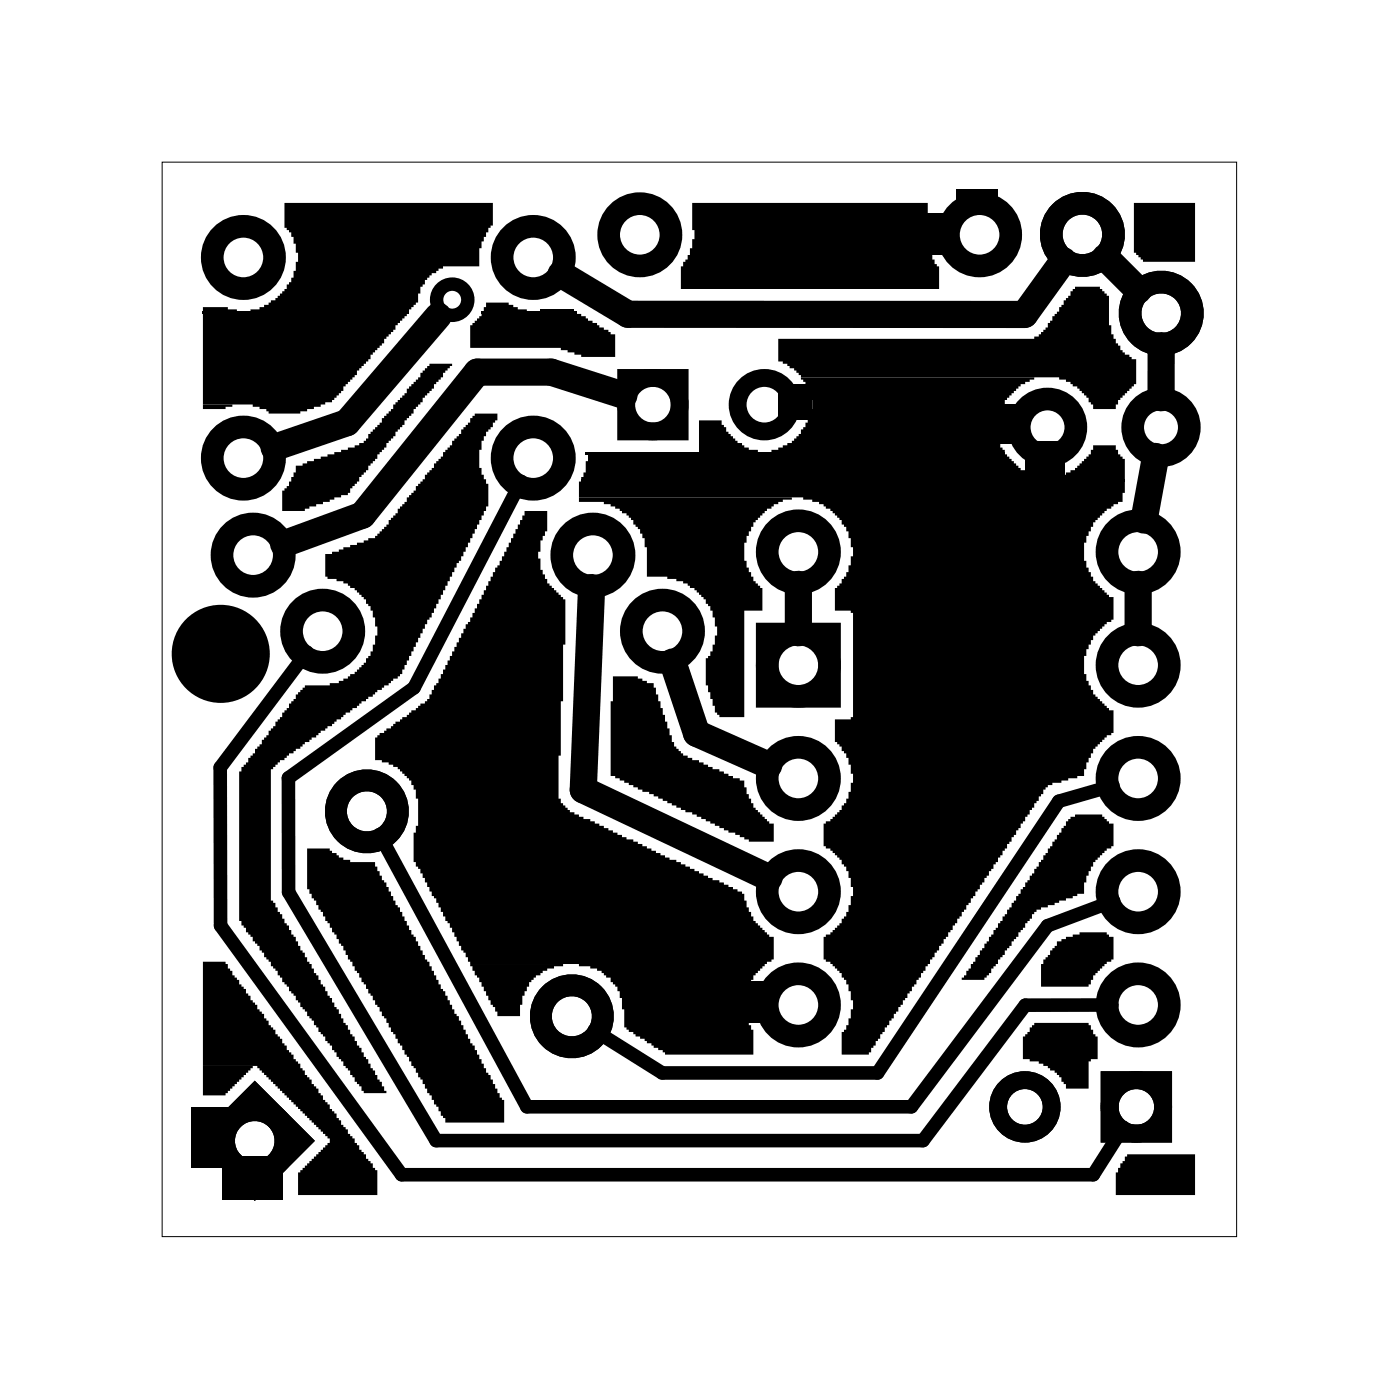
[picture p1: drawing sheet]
<svg xmlns="http://www.w3.org/2000/svg" width="31mm" height="31mm" viewBox="0 0 31 31" stroke-linecap="round" stroke-linejoin="round" font-family="sans-serif">
<path d="M3.6 3.6h24.1v24.1h-24.1z" fill="none" stroke="#000" stroke-width=".02"/>
<g fill="#000">
<path d="M4.6 6.9h.5l.2 .1h-.7zM4.6 7l4.5 .1-1.7 1.9-.7 .3h-.7v-.1l-.3-.1h-1.1zM4.6 9.1h.6l-.6 .1zM6.4 4.6h4.7v.5l-.3 .3-.1 .6h-.9l-.3 .3-.1 .5-.2 .2h-3.6l.6-.3 .2-.2 .2-.4 .1-.4-.2-.5-.1-.1zM6.9 19h.5l.5 .3h.5l2.5 4.8 .4 .6v.5h-1.3l-1-1.8-.2-.3-.1-.3-.9-1.3-.1-.3-.7-1.1-.1-.2zM6.6 10.4l1.6-.5 1.4-1.7h.5l-2.3 2.9-.9 .3-.1 .1h-.5v-.5l.2-.1zM7.3 12.4l1.1-.3 2.1-2.6v-.1l.1-.1h.6v.1l-.3 .3-.2 .4v.4l.3 .4v.5l-2 3.7-2.9 2.2v2.9h.1l2.5 4.3h-.6l-.2-.5-.4-.3-.1-.3-.3-.3-.1-.2-.1-.1-1.5-2.1v-3.4l1.4-1.9h.6l.6-.3 .3-.4 .2-.4-.1-.5-.2-.4-.4-.3-.5-.2zM10.6 7.2l.2-.2h2.2l.8 .5v.5h-.8l-.4-.2h-2.1v-.5zM10.9 6.8h.5l.4 .2h-.9zM11.8 11.5h.5v.4l-.2 .5v.4l.2 .3 .4 .3-.2 3.5 .1 1.1 .4 .3 .2 .1 3.2 1.5a.45 .45 0 0 1 .4 .4l.1 .4 .4 .3h.1v.5l-.5 .4-.2 .4v.4l.2 .4v.6h-2l-.9-.7-.1-.8-.4-.4-.5-.2h-2.5l-.2-.3-.2-.6h-.1l-.6-1.2-.1-.2v-.6l.1-.2-.1-.8-.4-.5-.5-.2v-.5l1.2-.8zM12.1 6.9l.8 .1zM13 10.8h12.2v.5l-.4 .1-.3 .3-.2 .5v.4l.2 .4 .4 .4h.1v.5l-.5 .4-.2 .4v.4l.2 .5 .4 .3h.1v.5l-.5 .4-.2 .6-.7 .2-.2 .1-3.9 6h-.6v-.6l.1-.1 .1-.6-.2-.6-.4-.3v-.5l.4-.3 .2-.6-.1-.7-.4-.4h-.1v-.5l.4-.3 .2-.6-.1-.6-.3-.4v-.5h.4v-2.4h-.4v-.5l.3-.3 .1-.4-.1-.7-.4-.4-.6-.2h-5z"/>
<path d="M13 11.2h4.8l-.6 .2-.3 .3-.2 .5v.5l.2 .3 .2 .2v.5h-.4v2.4h-.6l-.3-.7v-.6l.2-.2 .1-.3-.1-.5-.2-.4-.5-.4-.8-.1v-.6l-.3-.6-.5-.4h-.7zM13.2 10.2h9.4l.4 .4 .4 .1h-10.4zM13.7 15.2h.6l.2 .1h.2l.4 1.4 .4 .3 1.2 .5 .2 .6 .4 .4h.1v.4h-.6l-3.1-1.5zM15.5 4.6h5.3v.9l.2 .4 .1 .1v.5h-5.8v-.5l.2-.3 .1-.3zM15.7 9.4h.5l.1 .3 .2 .2 .5 .2h-1.3zM17.5 8.6h.7v.8h-.7zM18 8.5h5.2l-.3 .1-.5 .6a.87 .87 0 0 0 .1 .9h-5.2l.5-.2 .3-.4a.82 .82 0 0 0 0-.8zM20.7 4.8h.8v.9h-.8zM21.4 4.2h1v.6h-1zM22.2 9.1h.8v.9h-.8zM23 9.9h.9v.8h-.9zM17.5 7.6h5.7l.3-.3 .6-.9h.6l.2 .2v.7l.1 .4 .2 .3 .3 .1v.5l-.4 .4-.1 .2h-.5l-.1-.3-.2-.2-.4-.2h-5.8l-.2-.2-.3-.2z"/>
<path d="M24 18.3h.7l.2 .2h.1v.5l-.5 .3-.2 .5v.2l-1.1 .4-1.1 1.6h-.5zM23.6 10.7h.2l.3-.2 .4-.3v-.2h.5l.1 .2 .1 .1v.4zM25.4 4.6h1.4v1.3h-1.2l-.2-.2zM4.3 24.8h.9v1.4h-.9zM4.6 21.6h.5l.1 .3 .3 .3 .1 .2 .3 .3 .1 .3 .3 .3 .1 .3 .2 .1 .2 .4 1.7 2.1v.6h-1.8v-.5l.4-.5a.24 .24 0 0 0 .2-.2 .24 .24 0 0 0-.1-.2l-1.4-1.5h-1.2zM4.6 23.9l1.1 .1-.6 .6h-.5zM5 25.9h1.3v1h-1.3zM10.5 21.6l2.1 .1h-.3l-.4 .3-.2 .3v.5h-.5zM16.6 22h.8v.9h-.8zM23.1 23h1.4v.2h.1v.6h-.2v.6h-.5l-.2-.4-.4-.2h-.4v-.6zM23.7 21.1l.5-.2h.6l.2 .1v.5l-.5 .4-.1 .2h-1.1v-.5zM25.2 25.9h1.6v.9h-1.8v-.5z"/>
</g>
<path d="M4.6 7h4.6M10.8 7h2.1M13 10.8h12.2M13.1 10.2h9.4" fill="none" stroke="#000" stroke-width=".05"/>
<g fill="#000">
<circle cx="5" cy="14.7" r="1.1"/>
<circle cx="8.3" cy="5.8" r=".95"/>
<circle cx="11.1" cy="15.7" r=".95"/>
<circle cx="21" cy="12.7" r=".95"/>
</g>
<g fill="none" stroke="#000" stroke-width=".3">
<path d="M6.9 14.6l-2 2.6v3.6l4.1 5.5h15.5l.7-1M8.5 18.7l3.3 6.1h8.6l3.1-4 1.5-.6M11.7 10.8l-2.4 4.6-2.8 2v2.6l3.3 5.6h10.9l2.3-3.1h1.9M25 17.6l-1.3 .4-4 6.1h-4.8l-1.6-1"/>
<circle cx="10.1" cy="6.7" r=".35"/>
</g>
<g fill="none" stroke="#000" stroke-width=".51">
<path d="M17.2 14.2h1.4v1.4h-1.4zM5.7 24.6l1 1-1 1-1-1z"/>
<circle cx="5.5" cy="10.3" r=".7"/>
<circle cx="5.5" cy="5.8" r=".7"/>
<circle cx="5.7" cy="12.5" r=".7"/>
<circle cx="7.2" cy="14.2" r=".7"/>
<circle cx="12" cy="10.3" r=".7"/>
<circle cx="12" cy="5.8" r=".7"/>
<circle cx="13.3" cy="12.5" r=".7"/>
<circle cx="14.3" cy="5.3" r=".7"/>
<circle cx="14.9" cy="14.2" r=".7"/>
<circle cx="17.9" cy="12.4" r=".7"/>
<circle cx="17.9" cy="20" r=".7"/>
<circle cx="17.9" cy="17.5" r=".7"/>
<circle cx="17.9" cy="14.9" r=".7"/>
<circle cx="22" cy="5.3" r=".7"/>
<circle cx="23.5" cy="9.6" r=".64"/>
<circle cx="24.3" cy="5.3" r=".7"/>
<circle cx="25.5" cy="12.4" r=".7"/>
<circle cx="25.5" cy="20" r=".7"/>
<circle cx="25.5" cy="17.5" r=".7"/>
<circle cx="25.5" cy="14.9" r=".7"/>
<circle cx="26" cy="9.6" r=".64"/>
<circle cx="26" cy="7" r=".7"/>
<circle cx="5.7" cy="25.6" r=".7"/>
<circle cx="17.9" cy="22.5" r=".7"/>
<circle cx="25.5" cy="22.5" r=".7"/>
</g>
<g fill="none" stroke="#000" stroke-width=".49">
<circle cx="8.2" cy="18.2" r=".69"/>
<circle cx="12.8" cy="22.8" r=".69"/>
</g>
<g fill="none" stroke="#000" stroke-width=".4">
<path d="M14 8.5h1.2v1.2h-1.2zM24.9 24.2h1.2v1.2h-1.2z"/>
<circle cx="14.6" cy="9.1" r=".6"/>
<circle cx="17.1" cy="9.1" r=".6"/>
<circle cx="23" cy="24.8" r=".6"/>
<circle cx="25.5" cy="24.8" r=".6"/>
</g>
<path d="M9.8 7.1l-2 2.4-1.7 .5M13.3 13.2l-.2 4.5 4.1 2M14 8.9l-1.6-.6h-1.7l-2.6 3.3-1.7 .6M15.1 14.8l.5 1.6 1.6 .8M17.9 13.1v1.1M23.8 5.8l-.8 1.3-8.9-.1-1.5-.9M24.8 5.8l.7 .7M25.5 13.1v1.1M25.9 10.2l-.2 1.5M26 7.8v1.1" fill="none" stroke="#000" stroke-width=".61"/>
</svg>
